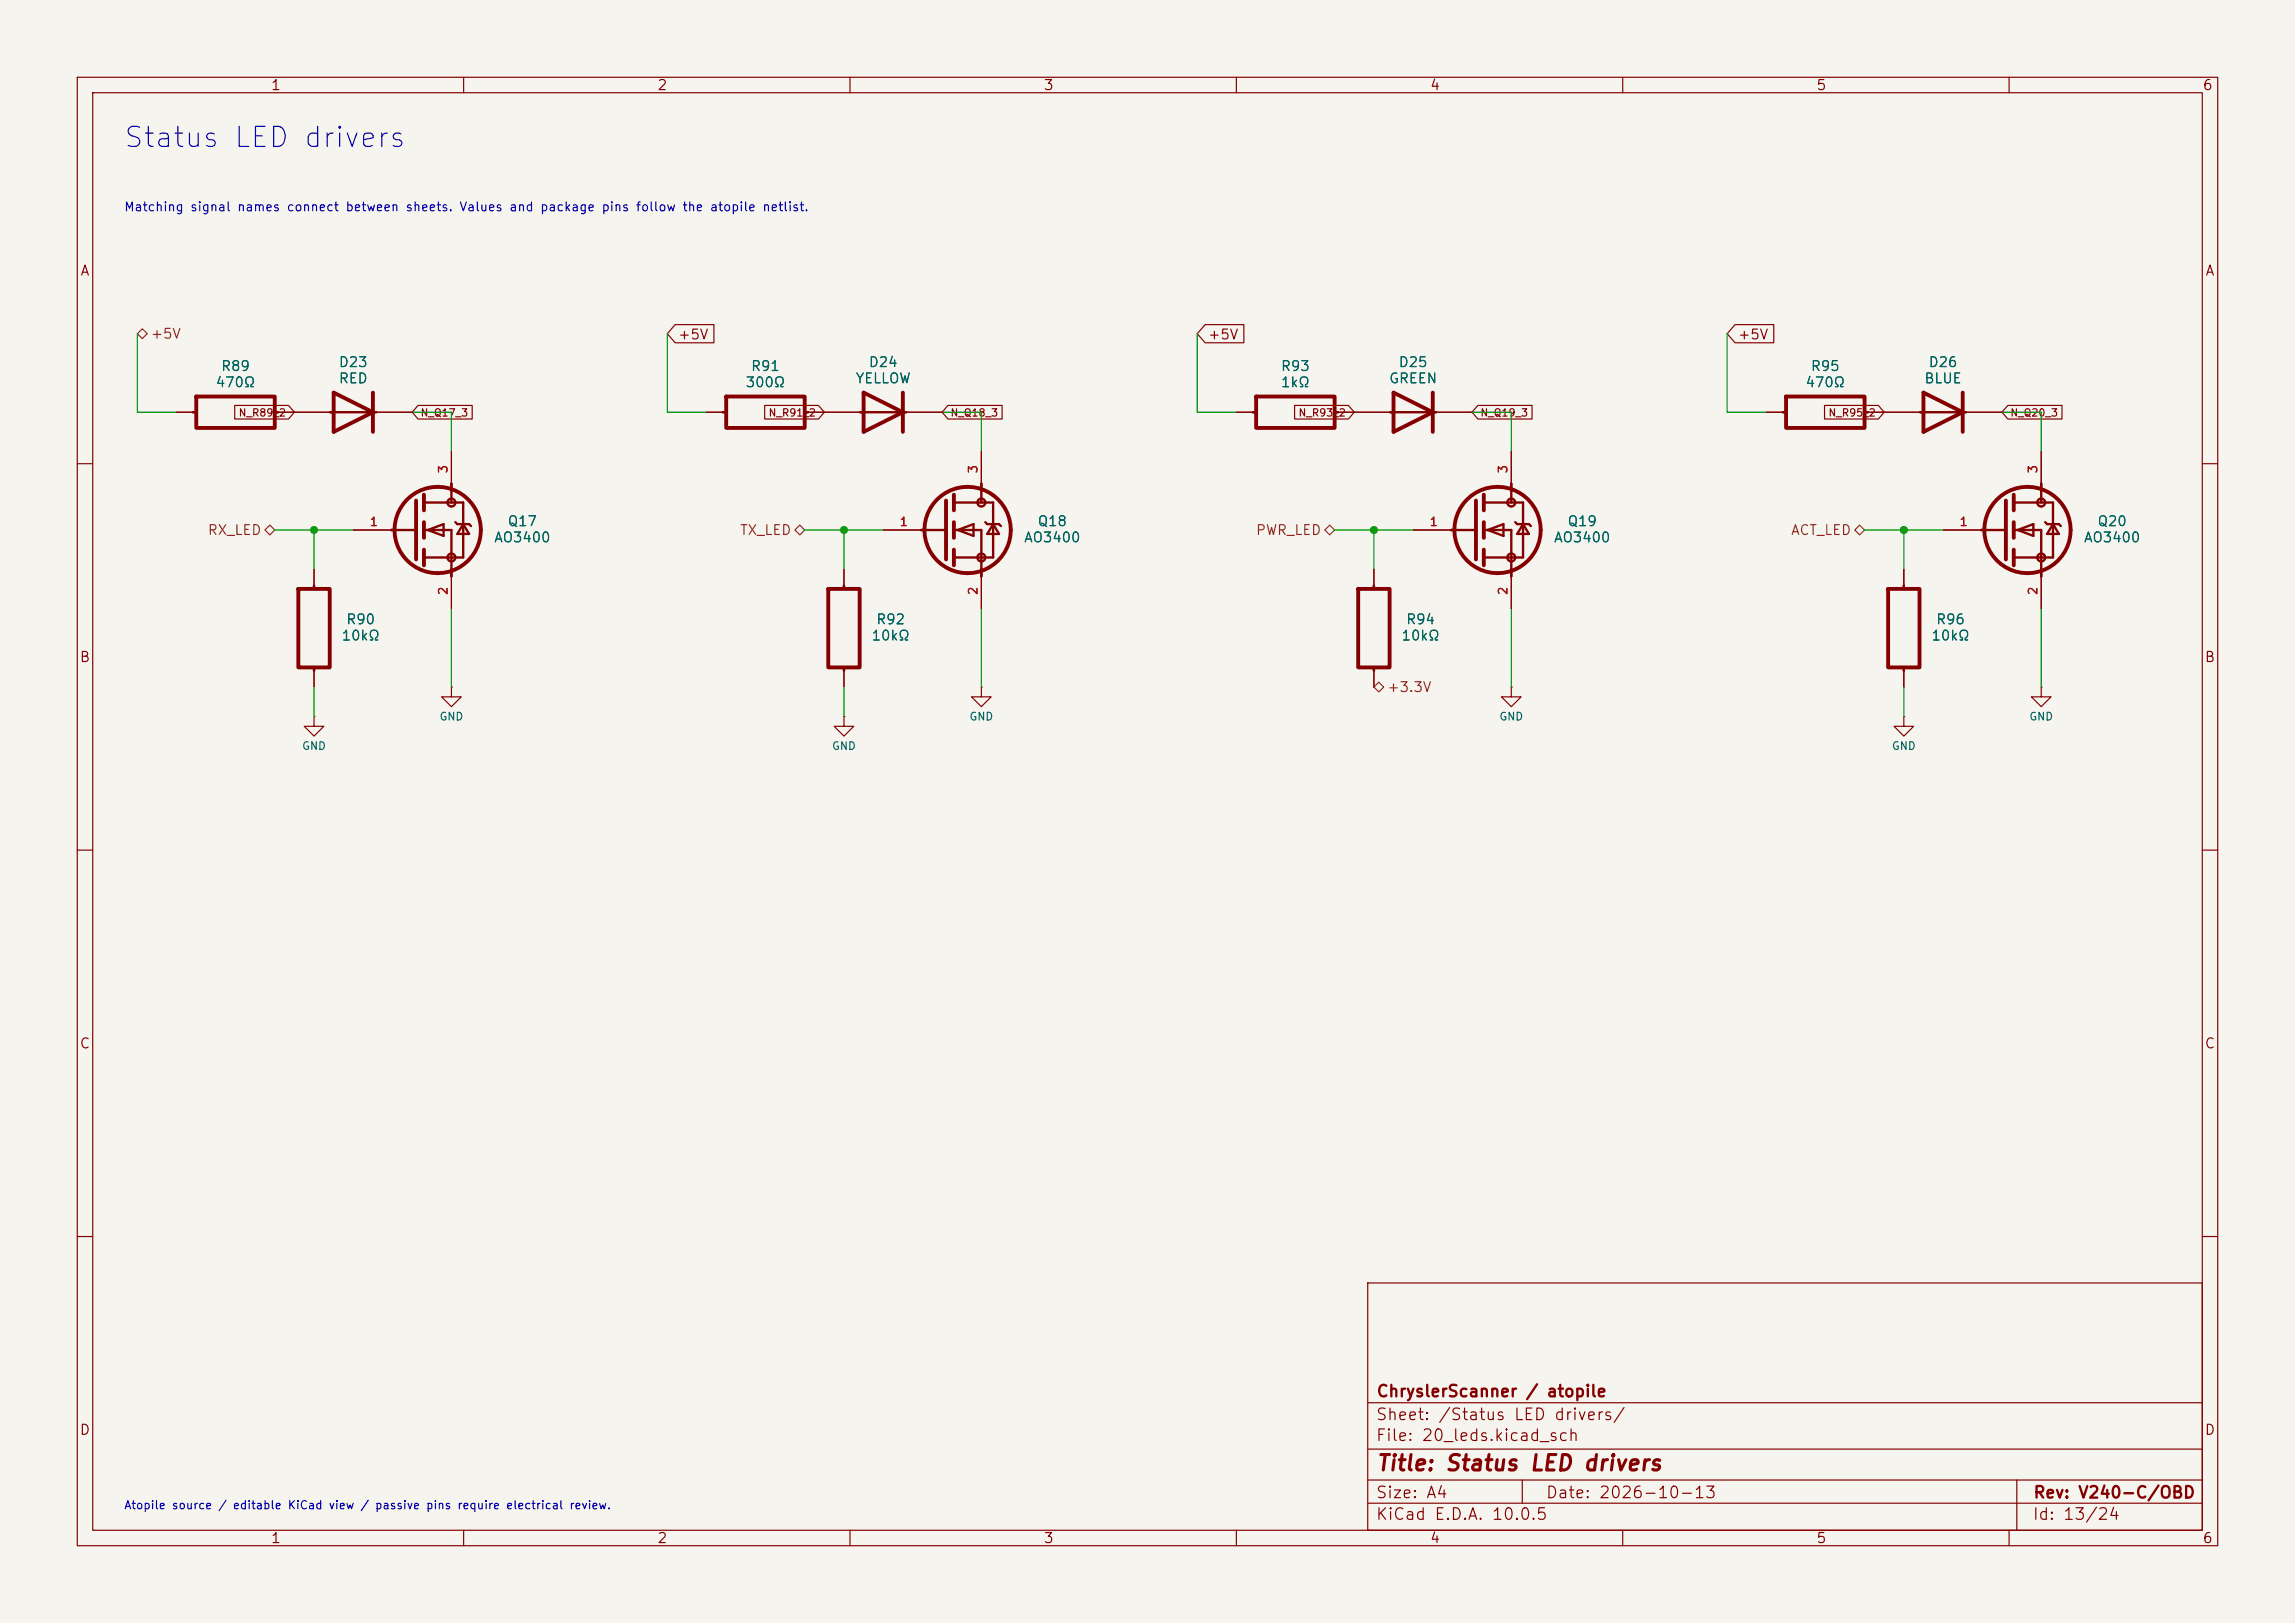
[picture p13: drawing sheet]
<svg xmlns="http://www.w3.org/2000/svg" width="297mm" height="210mm" viewBox="0 0 297 210" stroke-linecap="round" stroke-linejoin="round" font-family="sans-serif">
<defs><g id="words">
<text font-size="2.6" fill="#0000c2" x="15.8" y="19.7">Status LED drivers</text>
<text font-size="2" fill="#840000" x="178" y="190.8">Title: Status LED drivers</text>
<g font-size="1.5" fill="#840000">
<text x="178" y="184.1">Sheet: /Status LED drivers/</text>
<text x="178" y="181.1">ChryslerScanner / atopile</text>
<text x="178" y="186.8">File: 20_leds.kicad_sch</text>
<text x="178" y="197">KiCad E.D.A. 10.0.5</text>
<text x="178" y="194.2">Size: A4</text>
<text x="200" y="194.2">Date: 2026-10-13</text>
<text x="263" y="197">Id: 13/24</text>
<text x="263" y="194.2">Rev: V240-C/OBD</text>
</g>
<g font-size="1.3" fill="#840000">
<text x="35" y="12">1</text>
<text x="85" y="12">2</text>
<text x="135" y="12">3</text>
<text x="185" y="12">4</text>
<text x="235" y="12">5</text>
<text x="285" y="12">6</text>
<text x="10.3" y="36">A</text>
<text x="285.3" y="36">A</text>
<text x="87.7" y="44.2">+5V</text>
<text x="156.2" y="44.2">+5V</text>
<text x="224.8" y="44.2">+5V</text>
<text x="10.2" y="86">B</text>
<text x="285.2" y="86">B</text>
<text x="10.2" y="136">C</text>
<text x="285.2" y="136">C</text>
<text x="10.2" y="186">D</text>
<text x="285.2" y="186">D</text>
<text x="35" y="200">1</text>
<text x="85" y="200">2</text>
<text x="135" y="200">3</text>
<text x="185" y="200">4</text>
<text x="235" y="200">5</text>
<text x="285" y="200">6</text>
</g>
<g font-size="1.3" fill="#725600">
<text x="19.4" y="44.1">+5V</text>
<text x="26.8" y="69.5">RX_LED</text>
<text x="95.7" y="69.5">TX_LED</text>
<text x="162.4" y="69.5">PWR_LED</text>
<text x="231.7" y="69.5">ACT_LED</text>
<text x="179.4" y="89.9">+3.3V</text>
</g>
<g font-size="1.3" fill="#006464">
<text x="43.7" y="47.8">D23</text>
<text x="112.3" y="47.8">D24</text>
<text x="180.9" y="47.8">D25</text>
<text x="249.5" y="47.8">D26</text>
<text x="27.8" y="50.4">470Ω</text>
<text x="28.5" y="48.3">R89</text>
<text x="43.7" y="49.9">RED</text>
<text x="96.4" y="50.4">300Ω</text>
<text x="97.1" y="48.3">R91</text>
<text x="110.6" y="49.9">YELLOW</text>
<text x="165.7" y="48.3">R93</text>
<text x="165.7" y="50.4">1kΩ</text>
<text x="179.7" y="49.9">GREEN</text>
<text x="233.6" y="50.4">470Ω</text>
<text x="234.2" y="48.3">R95</text>
<text x="248.9" y="49.9">BLUE</text>
<text x="63.9" y="70.5">AO3400</text>
<text x="65.6" y="68.4">Q17</text>
<text x="132.4" y="70.5">AO3400</text>
<text x="134.2" y="68.4">Q18</text>
<text x="201" y="70.5">AO3400</text>
<text x="202.8" y="68.4">Q19</text>
<text x="269.6" y="70.5">AO3400</text>
<text x="271.3" y="68.4">Q20</text>
<text x="44.1" y="83.2">10kΩ</text>
<text x="44.7" y="81.1">R90</text>
<text x="112.7" y="83.2">10kΩ</text>
<text x="113.3" y="81.1">R92</text>
<text x="181.3" y="83.2">10kΩ</text>
<text x="181.9" y="81.1">R94</text>
<text x="249.8" y="83.2">10kΩ</text>
<text x="250.5" y="81.1">R96</text>
</g>
<text font-size="1.2" fill="#0000c2" x="16" y="27.6">Matching signal names connect between sheets. Values and package pins follow the atopile netlist.</text>
<g font-size="1.1" fill="#a90000">
<text x="58.2" y="61.3" transform="rotate(-90 58.2 61.3)">3</text>
<text x="126.8" y="61.3" transform="rotate(-90 126.8 61.3)">3</text>
<text x="195.3" y="61.3" transform="rotate(-90 195.3 61.3)">3</text>
<text x="263.9" y="61.3" transform="rotate(-90 263.9 61.3)">3</text>
<text x="47.8" y="68.3">1</text>
<text x="116.3" y="68.3">1</text>
<text x="184.9" y="68.3">1</text>
<text x="253.5" y="68.3">1</text>
<text x="58.2" y="77.1" transform="rotate(-90 58.2 77.1)">2</text>
<text x="126.8" y="77.1" transform="rotate(-90 126.8 77.1)">2</text>
<text x="195.3" y="77.1" transform="rotate(-90 195.3 77.1)">2</text>
<text x="263.9" y="77.1" transform="rotate(-90 263.9 77.1)">2</text>
</g>
<text font-size="1.1" fill="#0000c2" x="16" y="195.5">Atopile source / editable KiCad view / passive pins require electrical review.</text>
<g font-size="1" fill="#840000">
<text x="30.8" y="54.1">N_R89_2</text>
<text x="54.3" y="54.1">N_Q17_3</text>
<text x="99.4" y="54.1">N_R91_2</text>
<text x="122.9" y="54.1">N_Q18_3</text>
<text x="168" y="54.1">N_R93_2</text>
<text x="191.5" y="54.1">N_Q19_3</text>
<text x="236.5" y="54.1">N_R95_2</text>
<text x="260.1" y="54.1">N_Q20_3</text>
</g>
<g font-size="1" fill="#006464">
<text x="56.8" y="93.5">GND</text>
<text x="125.4" y="93.5">GND</text>
<text x="194" y="93.5">GND</text>
<text x="262.5" y="93.5">GND</text>
<text x="39" y="97.3">GND</text>
<text x="107.6" y="97.3">GND</text>
<text x="244.8" y="97.3">GND</text>
</g>
</g></defs>
<path d="M0 0h297v210h-297z" fill="#f5f4ef" stroke="#f5f4ef" stroke-width=".13"/>
<g fill="none" stroke="#840000" stroke-width=".15">
<path d="M10 10h277v190h-277zM12 12h273v186h-273zM60 10v2M110 10v2M160 10v2M210 10v2M260 10v2M22.9 53.3h2.5M30.4 52.5h6.9l.8 .8-.8 .9h-6.9zM35.6 53.3h7.6M48.3 53.3h5M54.1 52.5h7v1.7h-7l-.8-.9z"/>
<path d="M58.4 58.4v4.6M87.4 42h5v2.4h-5l-1-1.2zM91.4 53.3h2.6M99 52.5h6.9l.8 .8-.8 .9h-6.9zM104.1 53.3h7.7M116.8 53.3h5.1M122.7 52.5h7v1.7h-7l-.8-.9zM127 58.4v4.6M156 42h5v2.4h-5l-1.1-1.2zM160 53.3h2.6M167.5 52.5h7l.8 .8-.8 .9h-7zM172.7 53.3h7.6"/>
<path d="M185.4 53.3h5.1M191.3 52.5h7v1.7h-7l-.8-.9zM195.6 58.4v4.6M224.5 42h5v2.4h-5l-1-1.2zM228.6 53.3h2.5M236.1 52.5h7l.7 .8-.7 .9h-7zM241.3 53.3h7.6M254 53.3h5.1M259.8 52.5h7v1.7h-7l-.7-.9zM264.2 58.4v4.6M10 60h2M40.6 73.7v2.5"/>
<path d="M45.7 68.6h5.4M58.4 74.2v4.5M109.2 73.7v2.5M114.3 68.6h5.3M127 74.2v4.5M177.8 73.7v2.5M182.9 68.6h5.3M195.6 74.2v4.5M246.4 73.7v2.5M251.5 68.6h5.3M264.2 74.2v4.5M285 60h2"/>
<path d="M40.6 92.7v1.3h1.3l-1.3 1.3-1.2-1.3h1.2M40.6 92.7h.1M40.6 86.4v2.5M58.4 88.9v1.3h1.3l-1.3 1.2-1.3-1.2h1.3M58.4 88.9h.1M109.2 92.7v1.3h1.3l-1.3 1.3-1.3-1.3h1.3M109.2 92.7h.1M109.2 86.4v2.5M127 88.9v1.3h1.3l-1.3 1.2-1.3-1.2h1.3M127 88.9h.1M177.8 86.4v2.5M195.6 88.9v1.3h1.2l-1.2 1.2-1.3-1.2h1.3"/>
<path d="M195.6 88.9h.1M246.4 92.7v1.3h1.2l-1.2 1.3-1.3-1.3h1.3M246.4 92.7h.1M246.4 86.4v2.5M264.2 88.9v1.3h1.2l-1.2 1.2-1.3-1.2h1.3M264.2 88.9h.1M10 110h2M285 110h2M10 160h2M177 166h108v32h-108zM285 160h2M60 198v2"/>
<path d="M110 198v2M160 198v2M177 194.5h108M177 191.5h108M177 187.5h108M177 181.5h108M197 191.5v3M210 198v2M260 198v2M261 191.5v6.5"/>
</g>
<g fill="none" stroke="#840000" stroke-width=".3">
<path d="M25 53.3h.4M35.6 53.3h.4M42.8 53.3h5.9M93.6 53.3h.4M104.1 53.3h.5M111.3 53.3h6M162.1 53.3h.5M172.7 53.3h.4M179.9 53.3h5.9M230.7 53.3h.4M241.3 53.3h.4M248.5 53.3h5.9"/>
<path d="M40.6 75.8v.4M50.6 68.6h3.2M54.9 68.6h3.5v6M54.9 65h5v7.1h-5M55.4 68.6l2-.8v1.5zM58.4 62.6v2.4M58.9 67.6l.3 .2h1.5l.3 .3M59.9 67.8l.8 1.3h-1.5zM109.2 75.8v.4M119.2 68.6h3.2M123.4 68.6h3.6v6M123.4 65h5.1v7.1h-5.1"/>
<path d="M124 68.6l2-.8v1.5zM127 62.6v2.4M127.5 67.6l.3 .2h1.5l.2 .3M128.5 67.8l.8 1.3h-1.5zM177.8 75.8v.4M187.8 68.6h3.2M192 68.6h3.6v6M192 65h5.1v7.1h-5.1M192.5 68.6l2.1-.8v1.5zM195.6 62.6v2.4M196.1 67.6l.2 .2h1.6l.2 .3M197.1 67.8l.8 1.3h-1.6z"/>
<path d="M246.4 75.8v.4M256.4 68.6h3.2M260.6 68.6h3.6v6M260.6 65h5.1v7.1h-5.1M261.1 68.6l2-.8v1.5zM264.2 62.6v2.4M264.7 67.6l.2 .2h1.5l.3 .3M265.7 67.8l.7 1.3h-1.5zM40.6 86.4v.4M109.2 86.4v.4M177.8 86.4v.4M246.4 86.4v.4"/>
<circle cx="58.4" cy="65" r=".51"/>
<circle cx="58.4" cy="72.1" r=".51"/>
<circle cx="127" cy="65" r=".51"/>
<circle cx="127" cy="72.1" r=".51"/>
<circle cx="195.6" cy="65" r=".51"/>
<circle cx="195.6" cy="72.1" r=".51"/>
<circle cx="264.2" cy="72.1" r=".51"/>
<circle cx="264.2" cy="65" r=".51"/>
</g>
<g fill="none" stroke="#840000" stroke-width=".5">
<path d="M25.4 51.3h10.2v4.1h-10.2zM43.2 50.8l5.1 2.5-5.1 2.6zM48.3 50.8v5.1M94 51.3h10.1v4.1h-10.1zM111.8 50.8l5 2.5-5 2.6zM116.8 50.8v5.1M162.6 51.3h10.1v4.1h-10.1zM180.3 50.8l5.1 2.5-5.1 2.6zM185.4 50.8v5.1M231.1 51.3h10.2v4.1h-10.2zM248.9 50.8l5.1 2.5-5.1 2.6zM254 50.8v5.1"/>
<path d="M38.6 76.2h4.1v10.2h-4.1zM53.8 64.8v7.6M54.9 64v2M54.9 67.6v2M54.9 71.1v2.1M107.2 76.2h4.1v10.2h-4.1zM122.4 64.8v7.6M123.4 64v2M123.4 67.6v2M123.4 71.1v2.1M175.8 76.2h4v10.2h-4zM191 64.8v7.6"/>
<path d="M192 64v2M192 67.6v2M192 71.1v2.1M244.3 76.2h4.1v10.2h-4.1zM259.6 64.8v7.6M260.6 64v2M260.6 67.6v2M260.6 71.1v2.1"/>
<circle cx="56.6" cy="68.6" r="5.6"/>
<circle cx="125.2" cy="68.6" r="5.6"/>
<circle cx="193.8" cy="68.6" r="5.6"/>
<circle cx="262.4" cy="68.6" r="5.6"/>
</g>
<path d="M18.4 42.5l.6 .7-.6 .6-.6-.6zM34.3 68.6l.6-.7 .7 .7-.7 .6zM102.9 68.6l.6-.7 .6 .7-.6 .6zM171.4 68.6l.7-.7 .6 .7-.6 .6zM240 68.6l.7-.7 .6 .7-.6 .6zM177.8 88.9l.6-.6 .7 .6-.7 .6z" fill="none" stroke="#725600" stroke-width=".15"/>
<g fill="none" stroke="#009600" stroke-width=".15">
<path d="M17.8 43.2v10.1h5.1M53.3 53.3h5.1v5.1M86.4 43.2v10.1h5M121.9 53.3h5.1v5.1M154.9 43.2v10.1h5.1M190.5 53.3h5.1v5.1M223.5 43.2v10.1h5.1M259.1 53.3h5.1v5.1M35.6 68.6h10.1M40.6 68.6v5.1M58.4 78.7v10.2M104.1 68.6h10.2"/>
<path d="M109.2 68.6v5.1M127 78.7v10.2M172.7 68.6h10.2M177.8 68.6v5.1M195.6 78.7v10.2M241.3 68.6h10.2M246.4 68.6v5.1M264.2 78.7v10.2M40.6 88.9v3.8M109.2 88.9v3.8M246.4 88.9v3.8"/>
</g>
<g fill="#009600" stroke="#009600" stroke-width=".13">
<circle cx="40.6" cy="68.6" r=".46"/>
<circle cx="109.2" cy="68.6" r=".46"/>
<circle cx="246.4" cy="68.6" r=".46"/>
<circle cx="177.8" cy="68.6" r=".46"/>
</g>
<use href="#words"/>
</svg>
